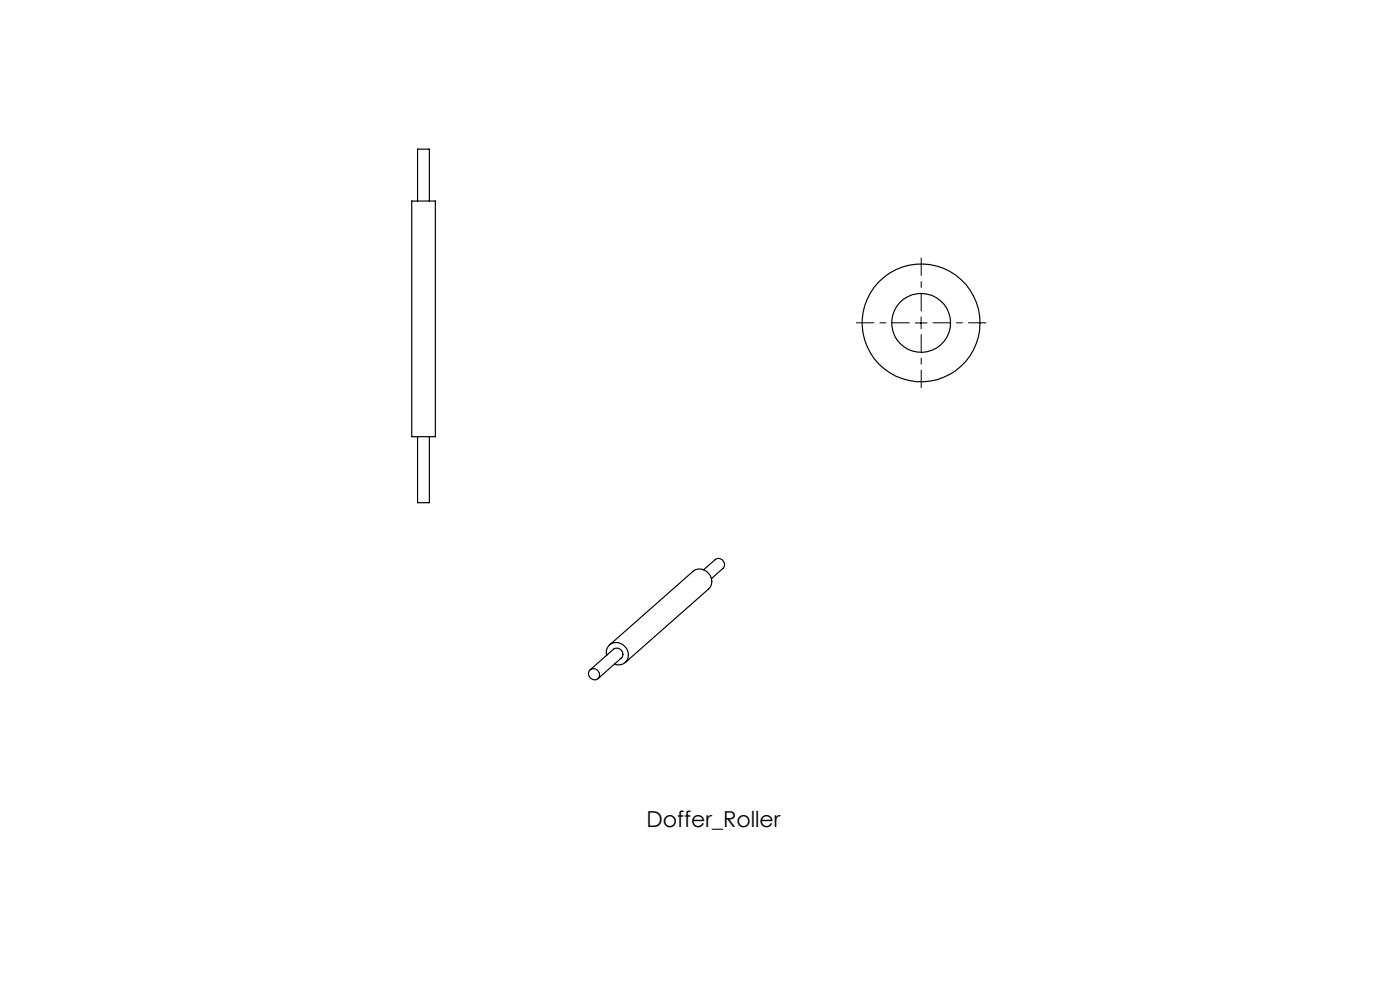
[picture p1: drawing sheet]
<svg xmlns="http://www.w3.org/2000/svg" width="297mm" height="210mm" viewBox="0 0 297 210" stroke-linecap="round" stroke-linejoin="round" font-family="sans-serif">
<defs><g id="words">
<text font-size="4.7" x="137.2" y="175.5">Doffer_Roller</text>
</g></defs>
<path d="M192.9 68.5h-11.2M195.4 66v-11.3M195.4 71v11.2M197.9 68.5h11.3" fill="none" stroke="#000" stroke-width=".21" stroke-dasharray="15.2 1.3 1.3 1.3" stroke-dashoffset="11.5"/>
<path d="M194.2 68.5h2.5M195.4 67.2v2.5" fill="none" stroke="#000" stroke-width=".21"/>
<g fill="none" stroke="#000" stroke-width=".25">
<path d="M87.3 42.6h5.1v50h-5.1zM88.6 42.6v-11h2.5v11M88.6 92.6v14h2.5v-14M128.7 139a2.15 2.15 0 0 1 1.1-2.6 2.15 2.15 0 0 1 2.7 .7 2.19 2.19 0 0 1 .7 2.6 2.19 2.19 0 0 1-2.4 1.3l-.4-.1M129.3 136.8l17.7-15.6a2.52 2.52 0 0 1 3.3 .4 2.52 2.52 0 0 1 0 3.3l-17.7 15.6M149.3 120.9l2.4-2.2a1.25 1.25 0 0 1 1.7 .2 1.25 1.25 0 0 1 0 1.7l-2.5 2.2M125.2 142.1a1.23 1.23 0 0 1 1.7 .3 1.23 1.23 0 0 1-.4 1.8 1.3 1.3 0 0 1-1.4-.6 1.3 1.3 0 0 1 .1-1.5zM125.2 142.1l4.9-4.4a1.26 1.26 0 0 1 1.7 .2 1.26 1.26 0 0 1 0 1.7l-4.9 4.4"/>
<circle cx="195.4" cy="68.5" r="12.5"/>
<circle cx="195.4" cy="68.5" r="6.2"/>
</g>
<use href="#words"/>
</svg>
